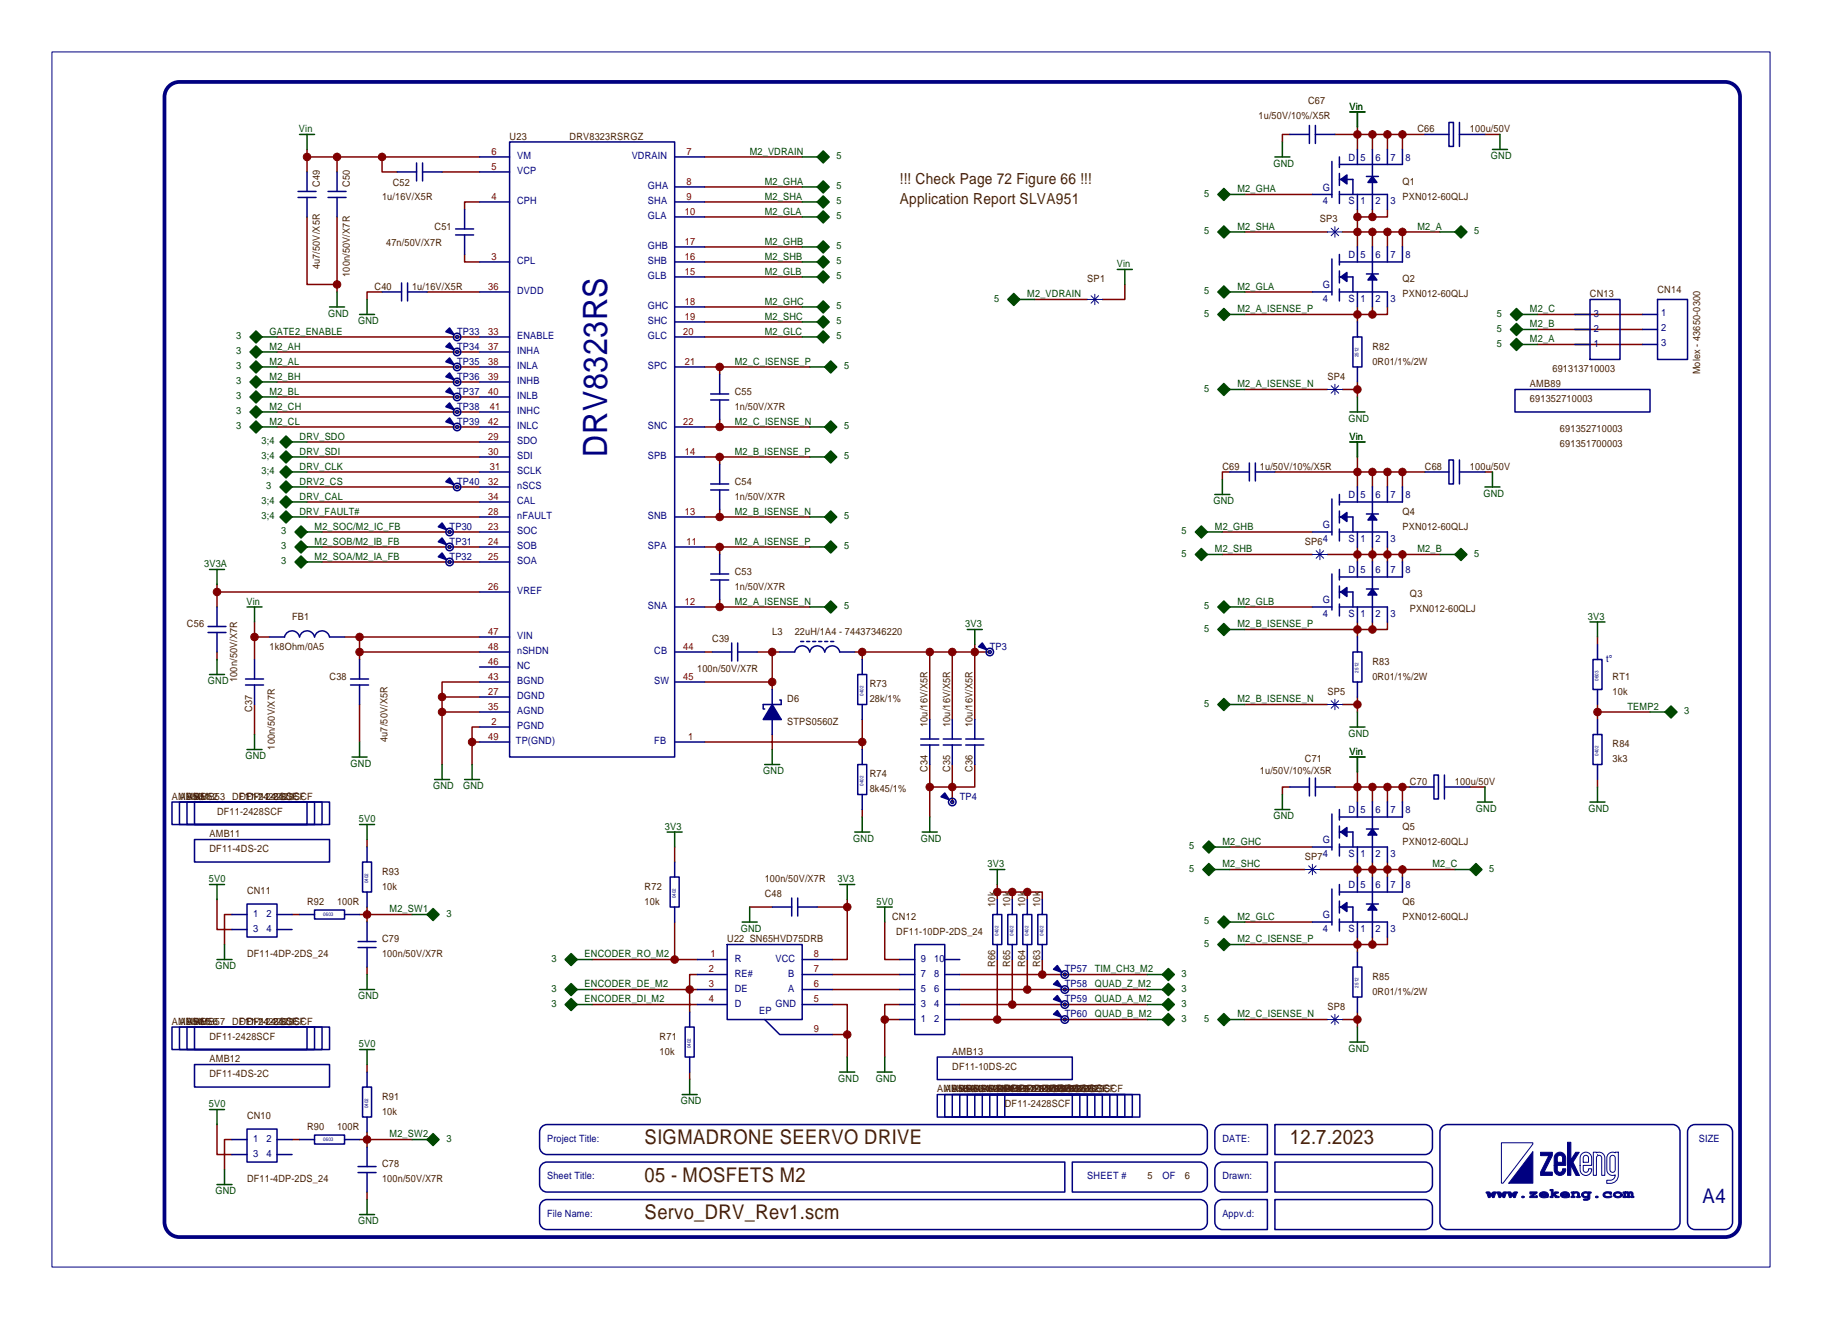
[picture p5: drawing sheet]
<svg xmlns="http://www.w3.org/2000/svg" width="308mm" height="223mm" viewBox="0 0 308 223" stroke-linecap="round" stroke-linejoin="round" font-family="sans-serif">
<defs><g id="words">
<text font-size="5.7" fill="#000080" x="102.8" y="77.4" transform="rotate(-90 102.8 77.4)">DRV8323RS</text>
<g font-size="3.4" fill="#472400">
<text x="109.1" y="193.7">SIGMADRONE SEERVO DRIVE</text>
<text x="218.3" y="193.7">12.7.2023</text>
<text x="109.1" y="200.1">05 - MOSFETS M2</text>
<text x="109.1" y="206.4">Servo_DRV_Rev1.scm</text>
</g>
<text font-size="3.4" fill="#000080" x="288.2" y="203.6">A4</text>
<g font-size="2.6" fill="#472400">
<text x="152.3" y="31.1">!!! Check Page 72 Figure 66 !!!</text>
<text x="152.3" y="34.5">Application Report SLVA951</text>
</g>
<g font-size="1.7" fill="#472400">
<text x="221.4" y="17.6">C67</text>
<text x="86.3" y="23.7">U23</text>
<text x="96.4" y="23.7">DRV8323RSRGZ</text>
<text x="213" y="20.1">1u/50V/10%/X5R</text>
<text x="239.9" y="22.4">C66</text>
<text x="248.8" y="22.4">100u/50V</text>
<text x="54.1" y="31.7" transform="rotate(-90 54.1 31.7)">C49</text>
<text x="59.2" y="31.7" transform="rotate(-90 59.2 31.7)">C50</text>
<text x="64.7" y="33.8">1u/16V/X5R</text>
<text x="66.5" y="31.5">C52</text>
<text x="237.4" y="31.3">Q1</text>
<text x="237.4" y="33.8">PXN012-60QLJ</text>
<text x="65.4" y="41.7">47n/50V/X7R</text>
<text x="73.6" y="38.9">C51</text>
<text x="223.4" y="37.6">SP3</text>
<text x="54.1" y="45.6" transform="rotate(-90 54.1 45.6)">4u7/50V/X5R</text>
<text x="59.2" y="46.9" transform="rotate(-90 59.2 46.9)">100n/50V/X7R</text>
<text x="184.1" y="47.8">SP1</text>
<text x="237.4" y="47.8">Q2</text>
<text x="63.4" y="49.1">C40</text>
<text x="69.8" y="49.1">1u/16V/X5R</text>
<text x="237.4" y="50.3">PXN012-60QLJ</text>
<text x="269.1" y="50.3">CN13</text>
<text x="280.6" y="49.7">CN14</text>
<text x="232.3" y="59.2">R82</text>
<text x="224.7" y="64.3">SP4</text>
<text x="232.3" y="61.8">0R01/1%/2W</text>
<text x="259" y="65.6">AMB89</text>
<text x="262.8" y="63">691313710003</text>
<text x="287.8" y="63.4" transform="rotate(-90 287.8 63.4)">Molex - 43650-0300</text>
<text x="124.4" y="66.8">C55</text>
<text x="124.4" y="69.4">1n/50V/X7R</text>
<text x="259" y="68.1">691352710003</text>
<text x="264.1" y="75.7">691351700003</text>
<text x="264.1" y="73.2">691352710003</text>
<text x="124.4" y="82.1">C54</text>
<text x="206.9" y="79.5">C69</text>
<text x="213.3" y="79.5">1u/50V/10%/X5R</text>
<text x="241.2" y="79.5">C68</text>
<text x="248.8" y="79.5">100u/50V</text>
<text x="124.4" y="84.6">1n/50V/X7R</text>
<text x="237.4" y="87.2">Q4</text>
<text x="237.4" y="89.7">PXN012-60QLJ</text>
<text x="220.9" y="92.2">SP6</text>
<text x="124.4" y="97.3">C53</text>
<text x="124.4" y="99.9">1n/50V/X7R</text>
<text x="238.7" y="101.1">Q3</text>
<text x="31.7" y="106.2">C56</text>
<text x="49.4" y="104.9">FB1</text>
<text x="130.7" y="107.5">L3</text>
<text x="134.5" y="107.5">22uH/1A4 - 74437346220</text>
<text x="238.7" y="103.7">PXN012-60QLJ</text>
<text x="45.6" y="110">1k8Ohm/0A5</text>
<text x="118" y="113.8">100n/50V/X7R</text>
<text x="120.6" y="108.7">C39</text>
<text x="232.3" y="112.6">R83</text>
<text x="40.2" y="115.5" transform="rotate(-90 40.2 115.5)">100n/50V/X7R</text>
<text x="55.8" y="115.1">C38</text>
<text x="133.3" y="118.9">D6</text>
<text x="147.2" y="116.4">R73</text>
<text x="147.2" y="118.9">28k/1%</text>
<text x="224.7" y="117.6">SP5</text>
<text x="232.3" y="115.1">0R01/1%/2W</text>
<text x="273" y="115.1">RT1</text>
<text x="273" y="117.6">10k</text>
<text x="42.7" y="120.6" transform="rotate(-90 42.7 120.6)">C37</text>
<text x="65.6" y="125.6" transform="rotate(-90 65.6 125.6)">4u7/50V/X5R</text>
<text x="133.3" y="122.7">STPS0560Z</text>
<text x="157" y="123.1" transform="rotate(-90 157 123.1)">10u/16V/X5R</text>
<text x="160.8" y="123.1" transform="rotate(-90 160.8 123.1)">10u/16V/X5R</text>
<text x="164.6" y="123.1" transform="rotate(-90 164.6 123.1)">10u/16V/X5R</text>
<text x="46.5" y="126.9" transform="rotate(-90 46.5 126.9)">100n/50V/X7R</text>
<text x="147.2" y="131.6">R74</text>
<text x="157" y="130.7" transform="rotate(-90 157 130.7)">C34</text>
<text x="160.8" y="130.7" transform="rotate(-90 160.8 130.7)">C35</text>
<text x="164.6" y="130.7" transform="rotate(-90 164.6 130.7)">C36</text>
<text x="213.3" y="131.1">1u/50V/10%/X5R</text>
<text x="220.9" y="129.1">C71</text>
<text x="273" y="126.5">R84</text>
<text x="273" y="129.1">3k3</text>
<text x="29.1" y="135.4">AMB50</text>
<text x="30.4" y="135.4">AMB51</text>
<text x="31.7" y="135.4">AMB52</text>
<text x="32.9" y="135.4">AMB53 DF11-2428SCF</text>
<text x="36.7" y="138">DF11-2428SCF</text>
<text x="40.5" y="135.4">DF11-2428SCF</text>
<text x="41.8" y="135.4">DF11-2428SCF</text>
<text x="147.2" y="134.1">8k45/1%</text>
<text x="238.7" y="132.9">C70</text>
<text x="246.3" y="132.9">100u/50V</text>
<text x="35.5" y="141.8">AMB11</text>
<text x="237.4" y="140.5">Q5</text>
<text x="237.4" y="143">PXN012-60QLJ</text>
<text x="35.5" y="144.3">DF11-4DS-2C</text>
<text x="64.7" y="148.1">R93</text>
<text x="129.4" y="149.4">100n/50V/X7R</text>
<text x="220.9" y="145.6">SP7</text>
<text x="41.8" y="151.3">CN11</text>
<text x="52" y="153.2">R92</text>
<text x="57.1" y="153.2">100R</text>
<text x="64.7" y="150.7">10k</text>
<text x="109.1" y="150.7">R72</text>
<text x="109.1" y="153.2">10k</text>
<text x="129.4" y="151.9">C48</text>
<text x="151" y="155.7">CN12</text>
<text x="168.4" y="153.6" transform="rotate(-90 168.4 153.6)">10k</text>
<text x="171" y="153.6" transform="rotate(-90 171 153.6)">10k</text>
<text x="173.5" y="153.6" transform="rotate(-90 173.5 153.6)">10k</text>
<text x="176.1" y="153.6" transform="rotate(-90 176.1 153.6)">10k</text>
<text x="237.4" y="153.2">Q6</text>
<text x="237.4" y="155.7">PXN012-60QLJ</text>
<text x="64.7" y="159.5">C79</text>
<text x="123.1" y="159.5">U22 SN65HVD75DRB</text>
<text x="151.7" y="158.3">DF11-10DP-2DS_24</text>
<text x="41.8" y="162.1">DF11-4DP-2DS_24</text>
<text x="64.7" y="162.1">100n/50V/X7R</text>
<text x="168.4" y="163.7" transform="rotate(-90 168.4 163.7)">R66</text>
<text x="171" y="163.7" transform="rotate(-90 171 163.7)">R65</text>
<text x="173.5" y="163.7" transform="rotate(-90 173.5 163.7)">R64</text>
<text x="176.1" y="163.7" transform="rotate(-90 176.1 163.7)">R63</text>
<text x="232.3" y="165.9">R85</text>
<text x="29.1" y="173.5">AMB54</text>
<text x="30.4" y="173.5">AMB55</text>
<text x="31.7" y="173.5">AMB56</text>
<text x="32.9" y="173.5">AMB57 DF11-2428SCF</text>
<text x="40.5" y="173.5">DF11-2428SCF</text>
<text x="41.8" y="173.5">DF11-2428SCF</text>
<text x="224.7" y="171">SP8</text>
<text x="232.3" y="168.4">0R01/1%/2W</text>
<text x="35.5" y="179.9">AMB12</text>
<text x="35.5" y="176.1">DF11-2428SCF</text>
<text x="111.7" y="176.1">R71</text>
<text x="111.7" y="178.6">10k</text>
<text x="161.2" y="178.6">AMB13</text>
<text x="35.5" y="182.4">DF11-4DS-2C</text>
<text x="158.7" y="184.9">AMB58AMB62DF11-2428SCF</text>
<text x="159.9" y="184.9">AMB59AMB63DF11-2428SCF</text>
<text x="161.2" y="181.1">DF11-10DS-2C</text>
<text x="161.2" y="184.9">AMB60AMB64DF11-2428SCF</text>
<text x="162.5" y="184.9">AMB61AMB65DF11-2428SCF</text>
<text x="168.8" y="184.9">AMB66DF11-2428SCF</text>
<text x="170.1" y="184.9">AMB67DF11-2428SCF</text>
<text x="176.4" y="184.9">DF11-2428SCF</text>
<text x="177.7" y="184.9">DF11-2428SCF</text>
<text x="179" y="184.9">DF11-2428SCF</text>
<text x="41.8" y="189.4">CN10</text>
<text x="52" y="191.3">R90</text>
<text x="57.1" y="191.3">100R</text>
<text x="64.7" y="186.2">R91</text>
<text x="64.7" y="188.8">10k</text>
<text x="170.1" y="187.5">DF11-2428SCF</text>
<text x="64.7" y="197.6">C78</text>
<text x="41.8" y="200.2">DF11-4DP-2DS_24</text>
<text x="64.7" y="200.2">100n/50V/X7R</text>
<text x="194.2" y="199.7">5</text>
<text x="200.6" y="199.7">6</text>
</g>
<g font-size="1.7" fill="#004700">
<text x="50.6" y="22.4">Vin</text>
<text x="228.4" y="18.6">Vin</text>
<text x="126.9" y="26.2">M2_VDRAIN</text>
<text x="141.6" y="27">5</text>
<text x="215.5" y="28.2">GND</text>
<text x="252.4" y="27">GND</text>
<text x="129.4" y="33.8">M2_SHA</text>
<text x="129.4" y="31.3">M2_GHA</text>
<text x="141.6" y="34.6">5</text>
<text x="141.6" y="32">5</text>
<text x="203.8" y="33.3">5</text>
<text x="209.5" y="32.5">M2_GHA</text>
<text x="129.4" y="41.4">M2_GHB</text>
<text x="129.4" y="36.4">M2_GLA</text>
<text x="141.6" y="37.1">5</text>
<text x="203.8" y="39.7">5</text>
<text x="209.5" y="38.9">M2_SHA</text>
<text x="239.9" y="38.9">M2_A</text>
<text x="249.5" y="39.7">5</text>
<text x="129.4" y="46.5">M2_GLB</text>
<text x="129.4" y="44">M2_SHB</text>
<text x="141.6" y="47.3">5</text>
<text x="141.6" y="44.7">5</text>
<text x="141.6" y="42.2">5</text>
<text x="189" y="45.2">Vin</text>
<text x="55.5" y="53.6">GND</text>
<text x="129.4" y="51.6">M2_GHC</text>
<text x="141.6" y="52.4">5</text>
<text x="168.3" y="51.1">5</text>
<text x="173.9" y="50.3">M2_VDRAIN</text>
<text x="203.8" y="53.6">5</text>
<text x="203.8" y="49.8">5</text>
<text x="209.5" y="52.9">M2_A_ISENSE_P</text>
<text x="209.5" y="49.1">M2_GLA</text>
<text x="253.4" y="53.6">5</text>
<text x="259" y="52.9">M2_C</text>
<text x="40" y="57.4">3</text>
<text x="40" y="60">3</text>
<text x="45.6" y="56.7">GATE2_ENABLE</text>
<text x="45.6" y="59.2">M2_AH</text>
<text x="60.6" y="54.9">GND</text>
<text x="129.4" y="56.7">M2_GLC</text>
<text x="129.4" y="54.1">M2_SHC</text>
<text x="141.6" y="57.4">5</text>
<text x="141.6" y="54.9">5</text>
<text x="253.4" y="56.2">5</text>
<text x="253.4" y="58.7">5</text>
<text x="259" y="55.4">M2_B</text>
<text x="259" y="57.9">M2_A</text>
<text x="40" y="62.5">3</text>
<text x="40" y="65.1">3</text>
<text x="45.6" y="61.8">M2_AL</text>
<text x="45.6" y="64.3">M2_BH</text>
<text x="124.4" y="61.8">M2_C_ISENSE_P</text>
<text x="142.9" y="62.5">5</text>
<text x="209.5" y="65.6">M2_A_ISENSE_N</text>
<text x="40" y="67.6">3</text>
<text x="40" y="70.1">3</text>
<text x="45.6" y="71.9">M2_CL</text>
<text x="45.6" y="66.8">M2_BL</text>
<text x="45.6" y="69.4">M2_CH</text>
<text x="124.4" y="71.9">M2_C_ISENSE_N</text>
<text x="203.8" y="66.3">5</text>
<text x="228.2" y="71.4">GND</text>
<text x="40" y="72.7">3</text>
<text x="44.3" y="77.8">3;4</text>
<text x="44.3" y="75.2">3;4</text>
<text x="50.7" y="77">DRV_SDI</text>
<text x="50.7" y="74.5">DRV_SDO</text>
<text x="124.4" y="77">M2_B_ISENSE_P</text>
<text x="142.9" y="72.7">5</text>
<text x="142.9" y="77.8">5</text>
<text x="228.4" y="74.5">Vin</text>
<text x="44.3" y="80.3">3;4</text>
<text x="45.1" y="82.8">3</text>
<text x="50.7" y="79.5">DRV_CLK</text>
<text x="50.7" y="82.1">DRV2_CS</text>
<text x="44.3" y="87.9">3;4</text>
<text x="44.3" y="85.4">3;4</text>
<text x="50.7" y="87.2">DRV_FAULT#</text>
<text x="50.7" y="84.6">DRV_CAL</text>
<text x="53.2" y="89.7">M2_SOC/M2_IC_FB</text>
<text x="124.4" y="87.2">M2_B_ISENSE_N</text>
<text x="142.9" y="87.9">5</text>
<text x="205.4" y="85.4">GND</text>
<text x="205.6" y="89.7">M2_GHB</text>
<text x="251.1" y="84.1">GND</text>
<text x="47.6" y="93">3</text>
<text x="47.6" y="95.5">3</text>
<text x="47.6" y="90.5">3</text>
<text x="53.2" y="92.2">M2_SOB/M2_IB_FB</text>
<text x="53.2" y="94.8">M2_SOA/M2_IA_FB</text>
<text x="124.4" y="92.2">M2_A_ISENSE_P</text>
<text x="142.9" y="93">5</text>
<text x="200" y="94.3">5</text>
<text x="200" y="90.5">5</text>
<text x="205.6" y="93.5">M2_SHB</text>
<text x="239.9" y="93.5">M2_B</text>
<text x="249.5" y="94.3">5</text>
<text x="34.5" y="96">3V3A</text>
<text x="41.7" y="102.4">Vin</text>
<text x="124.4" y="102.4">M2_A_ISENSE_N</text>
<text x="142.9" y="103.2">5</text>
<text x="163.4" y="106.2">3V3</text>
<text x="203.8" y="103.2">5</text>
<text x="203.8" y="107">5</text>
<text x="209.5" y="102.4">M2_GLB</text>
<text x="209.5" y="106.2">M2_B_ISENSE_P</text>
<text x="268.8" y="104.9">3V3</text>
<text x="35.2" y="115.9">GND</text>
<text x="203.8" y="119.7">5</text>
<text x="209.5" y="118.9">M2_B_ISENSE_N</text>
<text x="228.2" y="124.7">GND</text>
<text x="275.5" y="120.2">TEMP2</text>
<text x="285.1" y="120.9">3</text>
<text x="41.6" y="128.6">GND</text>
<text x="59.3" y="129.8">GND</text>
<text x="129.2" y="131.1">GND</text>
<text x="228.4" y="127.8">Vin</text>
<text x="73.3" y="133.6">GND</text>
<text x="78.4" y="133.6">GND</text>
<text x="249.8" y="137.4">GND</text>
<text x="268.9" y="137.4">GND</text>
<text x="60.7" y="139.2">5V0</text>
<text x="112.6" y="140.5">3V3</text>
<text x="144.4" y="142.5">GND</text>
<text x="155.9" y="142.5">GND</text>
<text x="201.3" y="143.8">5</text>
<text x="206.9" y="143">M2_GHC</text>
<text x="215.5" y="138.7">GND</text>
<text x="35.3" y="149.4">5V0</text>
<text x="141.8" y="149.4">3V3</text>
<text x="167.2" y="146.8">3V3</text>
<text x="201.3" y="147.6">5</text>
<text x="206.9" y="146.8">M2_SHC</text>
<text x="242.5" y="146.8">M2_C</text>
<text x="252.1" y="147.6">5</text>
<text x="65.9" y="154.5">M2_SW1</text>
<text x="75.6" y="155.2">3</text>
<text x="148.4" y="153.2">5V0</text>
<text x="209.5" y="155.7">M2_GLC</text>
<text x="125.4" y="157.8">GND</text>
<text x="203.8" y="160.3">5</text>
<text x="203.8" y="156.5">5</text>
<text x="209.5" y="159.5">M2_C_ISENSE_P</text>
<text x="36.5" y="164.1">GND</text>
<text x="93.3" y="162.8">3</text>
<text x="93.3" y="167.9">3</text>
<text x="99" y="162.1">ENCODER_RO_M2</text>
<text x="99" y="167.2">ENCODER_DE_M2</text>
<text x="185.3" y="167.2">QUAD_Z_M2</text>
<text x="185.3" y="164.6">TIM_CH3_M2</text>
<text x="200" y="167.9">3</text>
<text x="200" y="165.4">3</text>
<text x="60.6" y="169.2">GND</text>
<text x="93.3" y="170.5">3</text>
<text x="99" y="169.7">ENCODER_DI_M2</text>
<text x="185.3" y="172.2">QUAD_B_M2</text>
<text x="185.3" y="169.7">QUAD_A_M2</text>
<text x="200" y="173">3</text>
<text x="200" y="170.5">3</text>
<text x="203.8" y="173">5</text>
<text x="209.5" y="172.2">M2_C_ISENSE_N</text>
<text x="60.7" y="177.3">5V0</text>
<text x="228.2" y="178.1">GND</text>
<text x="141.9" y="183.2">GND</text>
<text x="148.2" y="183.2">GND</text>
<text x="35.3" y="187.5">5V0</text>
<text x="115.2" y="187">GND</text>
<text x="65.9" y="192.6">M2_SW2</text>
<text x="75.6" y="193.3">3</text>
<text x="36.5" y="202.2">GND</text>
<text x="60.6" y="207.3">GND</text>
</g>
<g font-size="1.7" fill="#800000">
<text x="83.2" y="28.7">5</text>
<text x="83.2" y="26.2">6</text>
<text x="116.2" y="26.2">7</text>
<text x="83.2" y="33.8">4</text>
<text x="116.2" y="31.3">8</text>
<text x="116.2" y="33.8">9</text>
<text x="115.9" y="36.4">10</text>
<text x="115.9" y="41.4">17</text>
<text x="83.2" y="44">3</text>
<text x="115.9" y="46.5">15</text>
<text x="115.9" y="44">16</text>
<text x="82.6" y="49.1">36</text>
<text x="115.9" y="51.6">18</text>
<text x="82.6" y="56.7">33</text>
<text x="82.6" y="59.2">37</text>
<text x="115.7" y="56.7">20</text>
<text x="115.9" y="54.1">19</text>
<text x="82.6" y="61.8">38</text>
<text x="82.6" y="64.3">39</text>
<text x="115.9" y="61.8">21</text>
<text x="82.6" y="66.8">40</text>
<text x="82.6" y="71.9">42</text>
<text x="82.9" y="69.4">41</text>
<text x="115.7" y="71.9">22</text>
<text x="82.6" y="74.5">29</text>
<text x="82.6" y="77">30</text>
<text x="115.9" y="77">14</text>
<text x="82.6" y="82.1">32</text>
<text x="82.9" y="79.5">31</text>
<text x="82.6" y="89.7">23</text>
<text x="82.6" y="87.2">28</text>
<text x="82.6" y="84.6">34</text>
<text x="115.9" y="87.2">13</text>
<text x="82.6" y="92.2">24</text>
<text x="82.6" y="94.8">25</text>
<text x="116.2" y="92.2">11</text>
<text x="82.6" y="99.9">26</text>
<text x="82.6" y="107.5">47</text>
<text x="115.9" y="102.4">12</text>
<text x="82.6" y="112.6">46</text>
<text x="82.6" y="110">48</text>
<text x="115.7" y="110">44</text>
<text x="82.6" y="117.6">27</text>
<text x="82.6" y="115.1">43</text>
<text x="115.7" y="115.1">45</text>
<text x="82.6" y="120.2">35</text>
<text x="82.6" y="125.3">49</text>
<text x="83.2" y="122.7">2</text>
<text x="116.5" y="125.3">1</text>
<text x="120" y="164.6">2</text>
<text x="120" y="167.2">3</text>
<text x="120.3" y="162.1">1</text>
<text x="137.8" y="167.2">6</text>
<text x="137.8" y="164.6">7</text>
<text x="137.8" y="162.1">8</text>
<text x="120" y="169.7">4</text>
<text x="137.8" y="169.7">5</text>
<text x="137.8" y="174.8">9</text>
</g>
<g font-size="1.7" fill="#000080">
<text x="87.5" y="29.5">VCP</text>
<text x="87.5" y="27">VM</text>
<text x="106.9" y="27">VDRAIN</text>
<text x="228.2" y="27.2">D</text>
<text x="230.3" y="27.2">5</text>
<text x="232.8" y="27.2">6</text>
<text x="235.4" y="27.2">7</text>
<text x="237.9" y="27.2">8</text>
<text x="87.5" y="34.6">CPH</text>
<text x="109.7" y="34.6">SHA</text>
<text x="109.7" y="32">GHA</text>
<text x="223.9" y="32.3">G</text>
<text x="223.9" y="34.6">4</text>
<text x="228.2" y="34.6">S</text>
<text x="230.3" y="34.6">1</text>
<text x="232.8" y="34.6">2</text>
<text x="235.4" y="34.6">3</text>
<text x="109.7" y="37.1">GLA</text>
<text x="87.5" y="44.7">CPL</text>
<text x="109.7" y="42.2">GHB</text>
<text x="109.7" y="47.3">GLB</text>
<text x="109.7" y="44.7">SHB</text>
<text x="228.2" y="43.7">D</text>
<text x="230.3" y="43.7">5</text>
<text x="232.8" y="43.7">6</text>
<text x="235.4" y="43.7">7</text>
<text x="237.9" y="43.7">8</text>
<text x="87.5" y="49.8">DVDD</text>
<text x="109.7" y="52.4">GHC</text>
<text x="223.9" y="48.8">G</text>
<text x="223.9" y="51.1">4</text>
<text x="228.2" y="51.1">S</text>
<text x="230.3" y="51.1">1</text>
<text x="232.8" y="51.1">2</text>
<text x="235.4" y="51.1">3</text>
<text x="269.8" y="53.8">3</text>
<text x="281.2" y="53.5">1</text>
<text x="77.4" y="56.7">TP33</text>
<text x="77.4" y="59.2">TP34</text>
<text x="87.5" y="60">INHA</text>
<text x="87.5" y="57.4">ENABLE</text>
<text x="109.7" y="54.9">SHC</text>
<text x="109.7" y="57.4">GLC</text>
<text x="269.8" y="58.8">1</text>
<text x="269.8" y="56.3">2</text>
<text x="281.2" y="56">2</text>
<text x="281.2" y="58.6">3</text>
<text x="77.4" y="61.8">TP35</text>
<text x="77.4" y="64.3">TP36</text>
<text x="87.5" y="65.1">INHB</text>
<text x="87.5" y="62.5">INLA</text>
<text x="109.7" y="62.5">SPC</text>
<text x="77.4" y="66.8">TP37</text>
<text x="77.4" y="69.4">TP38</text>
<text x="77.4" y="71.9">TP39</text>
<text x="87.5" y="70.1">INHC</text>
<text x="87.5" y="67.6">INLB</text>
<text x="87.5" y="77.8">SDI</text>
<text x="87.5" y="75.2">SDO</text>
<text x="87.5" y="72.7">INLC</text>
<text x="109.7" y="72.7">SNC</text>
<text x="109.7" y="77.8">SPB</text>
<text x="77.4" y="82.1">TP40</text>
<text x="87.5" y="82.8">nSCS</text>
<text x="87.5" y="80.3">SCLK</text>
<text x="76.1" y="89.7">TP30</text>
<text x="87.5" y="87.9">nFAULT</text>
<text x="87.5" y="85.4">CAL</text>
<text x="109.7" y="87.9">SNB</text>
<text x="223.9" y="89.4">G</text>
<text x="228.2" y="84.4">D</text>
<text x="230.3" y="84.4">5</text>
<text x="232.8" y="84.4">6</text>
<text x="235.4" y="84.4">7</text>
<text x="237.9" y="84.4">8</text>
<text x="76.1" y="92.2">TP31</text>
<text x="76.1" y="94.8">TP32</text>
<text x="87.5" y="95.5">SOA</text>
<text x="87.5" y="93">SOB</text>
<text x="87.5" y="90.5">SOC</text>
<text x="109.7" y="93">SPA</text>
<text x="223.9" y="91.7">4</text>
<text x="228.2" y="91.7">S</text>
<text x="230.3" y="91.7">1</text>
<text x="232.8" y="91.7">2</text>
<text x="235.4" y="91.7">3</text>
<text x="87.5" y="100.6">VREF</text>
<text x="228.2" y="97.1">D</text>
<text x="230.3" y="97.1">5</text>
<text x="232.8" y="97.1">6</text>
<text x="235.4" y="97.1">7</text>
<text x="237.9" y="97.1">8</text>
<text x="109.7" y="103.2">SNA</text>
<text x="223.9" y="102.1">G</text>
<text x="223.9" y="104.4">4</text>
<text x="228.2" y="104.4">S</text>
<text x="230.3" y="104.4">1</text>
<text x="232.8" y="104.4">2</text>
<text x="235.4" y="104.4">3</text>
<text x="87.5" y="113.3">NC</text>
<text x="87.5" y="108.2">VIN</text>
<text x="87.5" y="110.8">nSHDN</text>
<text x="110.7" y="110.8">CB</text>
<text x="167.5" y="110">TP3</text>
<text x="271.9" y="112">t°</text>
<text x="87.5" y="115.9">BGND</text>
<text x="87.5" y="118.4">DGND</text>
<text x="110.7" y="115.9">SW</text>
<text x="87.5" y="120.9">AGND</text>
<text x="87.5" y="123.5">PGND</text>
<text x="87.3" y="126">TP(GND)</text>
<text x="110.7" y="126">FB</text>
<text x="162.5" y="135.4">TP4</text>
<text x="228.2" y="137.7">D</text>
<text x="230.3" y="137.7">5</text>
<text x="232.8" y="137.7">6</text>
<text x="235.4" y="137.7">7</text>
<text x="237.9" y="137.7">8</text>
<text x="223.9" y="142.8">G</text>
<text x="223.9" y="145.1">4</text>
<text x="228.2" y="145.1">S</text>
<text x="230.3" y="145.1">1</text>
<text x="232.8" y="145.1">2</text>
<text x="235.4" y="145.1">3</text>
<text x="42.8" y="155.2">1</text>
<text x="45.1" y="155.2">2</text>
<text x="223.9" y="155.5">G</text>
<text x="228.2" y="150.4">D</text>
<text x="230.3" y="150.4">5</text>
<text x="232.8" y="150.4">6</text>
<text x="235.4" y="150.4">7</text>
<text x="237.9" y="150.4">8</text>
<text x="42.8" y="157.8">3</text>
<text x="45.1" y="157.8">4</text>
<text x="223.9" y="157.8">4</text>
<text x="228.2" y="157.8">S</text>
<text x="230.3" y="157.8">1</text>
<text x="232.8" y="157.8">2</text>
<text x="235.4" y="157.8">3</text>
<text x="124.4" y="167.9">DE</text>
<text x="124.4" y="165.4">RE#</text>
<text x="124.4" y="162.8">R</text>
<text x="131.2" y="162.8">VCC</text>
<text x="133.4" y="165.4">B</text>
<text x="133.4" y="167.9">A</text>
<text x="155.9" y="167.9">5</text>
<text x="155.9" y="165.4">7</text>
<text x="155.9" y="162.8">9</text>
<text x="158.1" y="167.9">6</text>
<text x="158.1" y="165.4">8</text>
<text x="158.1" y="162.8">10</text>
<text x="180.2" y="164.6">TP57</text>
<text x="180.2" y="167.2">TP58</text>
<text x="124.4" y="170.5">D</text>
<text x="128.5" y="171.7">EP</text>
<text x="131.2" y="170.5">GND</text>
<text x="155.9" y="170.5">3</text>
<text x="155.9" y="173">1</text>
<text x="158.1" y="170.5">4</text>
<text x="158.1" y="173">2</text>
<text x="180.2" y="169.7">TP59</text>
<text x="180.2" y="172.2">TP60</text>
<text x="42.8" y="195.9">3</text>
<text x="42.8" y="193.3">1</text>
<text x="45.1" y="193.3">2</text>
<text x="45.1" y="195.9">4</text>
<text x="92.6" y="193.3">Project Title:</text>
<text x="206.9" y="193.3">DATE:</text>
<text x="287.6" y="193.3">SIZE</text>
<text x="92.6" y="199.7">Sheet Title:</text>
<text x="184.1" y="199.7">SHEET #</text>
<text x="196.8" y="199.7">OF</text>
<text x="206.9" y="199.7">Drawn:</text>
<text x="92.6" y="206">File Name:</text>
<text x="206.9" y="206">Appv.d:</text>
</g>
<g font-size=".8" fill="#000080">
<text x="230" y="60.5" transform="rotate(-90 230 60.5)">2512</text>
<text x="230" y="113.9" transform="rotate(-90 230 113.9)">2512</text>
<text x="146.1" y="117.8" transform="rotate(-90 146.1 117.8)">0402</text>
<text x="270.6" y="115.3" transform="rotate(-90 270.6 115.3)">0603</text>
<text x="270.6" y="128" transform="rotate(-90 270.6 128)">0402</text>
<text x="146.1" y="133" transform="rotate(-90 146.1 133)">0402</text>
<text x="62.3" y="149.6" transform="rotate(-90 62.3 149.6)">0402</text>
<text x="54.7" y="155">0603</text>
<text x="114.4" y="152.1" transform="rotate(-90 114.4 152.1)">0402</text>
<text x="169" y="158.4" transform="rotate(-90 169 158.4)">0402</text>
<text x="171.5" y="158.4" transform="rotate(-90 171.5 158.4)">0402</text>
<text x="174.1" y="158.4" transform="rotate(-90 174.1 158.4)">0402</text>
<text x="176.6" y="158.4" transform="rotate(-90 176.6 158.4)">0402</text>
<text x="230" y="167.2" transform="rotate(-90 230 167.2)">2512</text>
<text x="116.9" y="177.5" transform="rotate(-90 116.9 177.5)">0402</text>
<text x="62.3" y="187.7" transform="rotate(-90 62.3 187.7)">0402</text>
<text x="54.7" y="193.1">0603</text>
</g>
</g></defs>
<g fill="none" stroke="#800000" stroke-width=".25">
<path d="M52 36.7v11.5h5.1v-11.5M52 26.6h29.2M52 25.3v3.8M57.1 26.6v2.5M64.7 26.6v2.5h2.5M74.8 29.1h6.4M81.2 34.2h-2.6v1.3M119.3 26.6h16.5M119.3 36.7h16.5M119.3 34.2h16.5M119.3 31.7h16.5M210.7 39.3h14"/>
<path d="M210.7 32.9h11.5M218.3 22.8h-1.2v1.2M226 22.8h8.9M227.2 39.3h5.1v2.5M229.8 21.5h.1M229.8 21.5v3.8M229.8 35.5v6.3M229.8 36.7h2.5M232.3 39.3h2.6v2.5M232.3 22.8v2.5M232.3 35.5v1.2M234.9 22.8h2.5v2.5"/>
<path d="M234.9 35.5v1.2h-2.6M234.9 22.8v2.5M234.9 39.3h8.8M237.4 39.3v2.5M237.4 22.8h3.8M251.4 22.8h2.5M46.9 57.1h34.3M46.9 59.6h34.3M57.1 48.2v1.2M64.7 49.4h-2.6v1.3M72.3 49.4h8.9M78.6 43.1v1.3h2.6"/>
<path d="M119.3 57.1h16.5M119.3 54.5h16.5M119.3 52h16.5M119.3 46.9h16.5M119.3 44.4h16.5M119.3 41.8h16.5M175.2 50.7h8.9M190.4 48.2v2.5h-3.8M210.7 49.4h11.5M210.7 53.2h21.6M229.8 52v2.5M232.3 52v1.2h2.6v-1.2"/>
<path d="M260.3 53.2h17.7M260.3 58.3h17.7M260.3 55.8h17.7M46.9 62.1h34.3M46.9 64.7h34.3M46.9 67.2h34.3M46.9 69.8h34.3M46.9 72.3h34.3M52 77.4h29.2M52 79.9h29.2M52 74.8h29.2M119.3 72.3h17.8"/>
<path d="M119.3 62.1h17.8M119.3 77.4h17.8M121.8 62.1v1.3M121.8 71v1.3M121.8 77.4v1.2M208.2 79.9h-1.3v1.3M210.7 65.9h14M227.2 65.9h2.6M229.8 64.7v2.5M229.8 77.4v2.5h-14M229.8 77.4h.1M232.3 79.9v2.6"/>
<path d="M234.9 79.9v2.6M237.4 79.9v2.6M241.2 79.9h-11.4v2.6M251.4 79.9h1.2M36.7 99v3.8M52 82.5h29.2M52 87.5h29.2M52 85h29.2M54.5 90.1h26.7M54.5 92.6h26.7M54.5 95.2h26.7M119.3 92.6h2.5v1.3"/>
<path d="M119.3 87.5h17.8M121.8 86.3v1.2M121.8 92.6h15.3M206.9 93.9h15.3M206.9 90.1h15.3M224.7 93.9h19M229.8 92.6v2.6M232.3 92.6v2.6M234.9 92.6v2.6M237.4 93.9v1.3M36.7 100.2h44.5M36.7 110.4v1.3"/>
<path d="M43.1 107.9h2.5M43.1 105.3v6.4M43.1 119.3v5.1M58.3 107.9h22.9M60.9 107.9v2.5h20.3M60.9 110.4v1.3M60.9 119.3v6.3M81.2 118h-6.4v2.6M81.2 115.5h-6.4v2.5M119.3 115.5h11.4v1.2M119.3 110.4h1.3M121.8 101.5v1.3h-2.5"/>
<path d="M121.8 102.8h15.3M128.2 110.4h3.8M130.7 110.4v5.1M144.7 110.4h16.5M146 110.4v1.3M157.4 110.4v11.4M161.2 110.4v11.4M165 109.1v1.3h-3.8M167.5 110.4h-2.5v11.4M210.7 102.8h11.5M210.7 119.3h14M210.7 106.6h21.6"/>
<path d="M227.2 119.3h2.6M229.8 105.3v2.6M229.8 118v2.6M232.3 105.3v1.3M234.9 105.3v1.3h-2.6M270.4 107.9v1.2M270.4 119.3v1.3M74.8 120.6v8.8M74.8 120.6h6.4M79.9 125.6v3.8M79.9 125.6h1.3M81.2 123.1h-1.3v2.5"/>
<path d="M119.3 125.6h26.7M130.7 124.4v2.5M146 121.8v5.1M146 137.1v1.2M157.4 129.4v8.9M161.2 129.4v6.4M165 129.4v3.9h-7.6M218.3 133.3h-1.2v1.2M229.8 135.8v-2.5h2.5v2.5M229.8 130.7h.1M229.8 130.7v2.6h-3.8M232.3 133.3h6.4"/>
<path d="M234.9 133.3v2.5M237.4 133.3v2.5M248.8 133.3h2.6M270.4 132v1.3M279.3 120.6h-8.9v1.2M36.7 152.3v5.1h2.6M39.3 154.8h-1.3v5.1M49.4 154.8h1.3M60.9 154.8h8.9M62.1 153.6v2.5M62.1 142.1v1.3M114.2 143.4v2.6"/>
<path d="M114.2 156.1v6.4M126.9 153.6h3.8M138.3 153.6h5.1M143.4 152.3v10.2h-2.5M149.8 156.1v6.4h2.5M168.8 151h2.6v1.3M168.8 149.8v2.5M171.4 151h2.5M173.9 151h2.5v1.3M173.9 151v1.3M208.2 147.2h12.7M208.2 143.4h14"/>
<path d="M210.7 156.1h11.5M210.7 159.9h21.6M229.8 146v2.5M229.8 158.7v2.5M232.3 146v1.2h-8.9M232.3 158.7v1.2h2.6v-1.2M234.9 146v2.5M237.4 147.2v1.3M246.3 147.2h-14v1.3M62.1 163.7v1.3M100.2 167.5h17.8M100.2 170.1h17.8"/>
<path d="M100.2 162.5h17.8M118 165h-1.3v6.4M140.9 170.1h2.5v8.9M140.9 167.5h11.4M140.9 165h11.4M140.9 175.2h2.5M149.8 172.6h2.5M152.3 170.1h-2.5v8.9M162.5 172.6h31.7M162.5 167.5h31.7M162.5 170.1h31.7M162.5 165h31.7"/>
<path d="M168.8 162.5v10.1M171.4 162.5v7.6M173.9 162.5v5M176.4 162.5v2.5M210.7 172.6h14M227.2 172.6h2.6M229.8 171.4v2.5M36.7 190.4v5.1h2.6M39.3 192.9h-1.3v5.1M49.4 192.9h1.3M60.9 192.9h8.9M62.1 180.2v1.3"/>
<path d="M62.1 191.7v2.5M116.7 181.5v1.3M62.1 201.8v1.3"/>
</g>
<g fill="none" stroke="#000080" stroke-width=".17">
<path d="M8.8 8.8h290.8v205.7h-290.8zM224.7 39.3h2.5M225.3 38.6l1.3 1.3M226 38.4v1.8M226.6 38.6l-1.3 1.3M184.1 50.7h2.5M184.7 50.1l1.3 1.2M185.3 49.8v1.8M186 50.1l-1.3 1.2M224.7 65.9h2.5M225.3 65.3l1.3 1.3M226 65.1v1.7"/>
<path d="M226.6 65.3l-1.3 1.3M222.2 93.9h2.5M222.8 93.2l1.3 1.3M223.4 93v1.8M224.1 93.2l-1.3 1.3M224.7 119.3h2.5M225.3 118.6l1.3 1.3M226 118.4v1.8M226.6 118.6l-1.3 1.3M220.9 147.2h2.5M221.5 146.6l1.3 1.3M222.2 146.3v1.8"/>
<path d="M222.8 146.6l-1.3 1.3M224.7 172.6h2.5M225.3 172l1.3 1.3M226 171.7v1.8M226.6 172l-1.3 1.3M254.1 193.5h5.4v.2l-5.1 6.6h-.3zM267.8 195.4a.97 .97 0 0 1 1-.2 .97 .97 0 0 1 .6 .9v1.2h-1.4v.7a.46 .46 0 0 0 .5 .5 .46 .46 0 0 0 .4-.6h.5a.98 .98 0 0 1-.9 1.1 .98 .98 0 0 1-1-1v-1.9zM268.2 195.7a.45 .45 0 0 1 .7 .4v.7h-.9v-.7zM269.7 195.1h.5v.1a.97 .97 0 0 1 1.5 .9v2.9h-.6v-2.9a.45 .45 0 0 0-.4-.5 .45 .45 0 0 0-.5 .5v2.9h-.5zM270.4 195.5h.1M272.3 195.4a.97 .97 0 0 1 1.1-.2v-.1h.5v3.9a1.51 1.51 0 0 1-1.9 1.4v-.6a1.05 1.05 0 0 0 1.4-.8v-.1a.97 .97 0 0 1-1.4-.9v-1.9zM272.7 195.7a.45 .45 0 0 1 .7 .4v1.9a.48 .48 0 0 1-.6 .5 .48 .48 0 0 1-.3-.7v-1.7z"/>
</g>
<g fill="#000080" stroke="#000080" stroke-width=".17">
<path d="M259.5 195v5.3h-4.1z"/>
<path d="M251.5 201.9l.6-.1 .1 .2h-.2l.1 .3 .2-.2 .2-.1 .2 .4 .1-.4-.1-.1h.6l-.4 .8-.2 .1-.3-.4-.2 .3-.2 .1z" fill-rule="evenodd"/>
<path d="M253.3 201.9l.6-.1 .1 .2h-.2l.1 .3 .2-.2 .2-.1 .2 .4 .1-.4-.2-.1 .6-.1 .1 .2-.2 .3a.36 .36 0 0 1-.1 .3 .36 .36 0 0 1-.4 .1l-.2-.3a.3 .3 0 0 1-.2 .3 .3 .3 0 0 1-.3-.1z" fill-rule="evenodd"/>
<path d="M255.1 201.9l.6-.1v.2h-.1l.1 .3 .1-.2 .3-.1 .2 .4 .1-.4-.2-.1h.7l-.4 .8-.3 .1-.2-.4a.3 .3 0 0 1-.2 .3 .3 .3 0 0 1-.4-.2z" fill-rule="evenodd"/>
<path d="M259 201.8h1.2l-.1 .2-.7 .6 .7-.2 .1 .4-1.3-.1 .1-.1 .7-.6h-.4l-.3 .2z" fill-rule="evenodd"/>
<path d="M260.6 202a.85 .85 0 0 1 1.5 .4h-1.2l.3 .2 .8-.1 .1 .2a1.11 1.11 0 0 1-1.5-.4zM261 202.1l-.1 .1h.9l-.4-.2z" fill-rule="evenodd"/>
<path d="M262.4 201.4h.5v.7l.3-.3 .6 .1-.1 .1-.5 .2 .7 .4v.1l-.6 .1v-.2l-.4-.2v.4l-.5-.1 .2-.2v-.9h-.2z" fill-rule="evenodd"/>
<path d="M264.2 202a.85 .85 0 0 1 1.5 .4h-1.2l.3 .2 .8-.1 .1 .2a1.11 1.11 0 0 1-1.6-.4zM264.5 202.1v.1h.8l-.3-.2z" fill-rule="evenodd"/>
<path d="M266 201.8h.7a.49 .49 0 0 1 .6 .4v.3l.2 .1a.37 .37 0 0 1-.6 0l.1-.1v-.3a.33 .33 0 0 0-.3-.2 .33 .33 0 0 0-.3 .2v.3l.2 .2h-.7l.2-.2v-.4z" fill-rule="evenodd"/>
<path d="M267.9 202l.4-.2 1 .1-.2 .2v.7a.66 .66 0 0 1-1.1 .3l.7-.1 .1-.3a.69 .69 0 0 1-.7 .1 .69 .69 0 0 1-.4-.7zM268.1 202.1a.35 .35 0 0 0 .3 .5 .35 .35 0 0 0 .3-.5l-.2-.1z" fill-rule="evenodd"/>
<path d="M271.4 202l.4-.2h.5a.34 .34 0 0 1 .4 0 .34 .34 0 0 1 .1 .4h-.2a.49 .49 0 0 0-.5-.2 .49 .49 0 0 0-.4 .4l.3 .2 .9-.1a.95 .95 0 0 1-1.6-.2z" fill-rule="evenodd"/>
<path d="M273.3 202a.81 .81 0 0 1 1.3 .4 .84 .84 0 0 1-.8 .4 .84 .84 0 0 1-.7-.6zM273.4 202.2a.44 .44 0 0 0 .5 .4 .44 .44 0 0 0 .4-.4 .59 .59 0 0 0-.9 0z" fill-rule="evenodd"/>
<path d="M274.7 201.9l1.1-.1a.42 .42 0 0 1 .6 .3v.4l.2 .1-.1 .2h-.4v-.8l-.3 .1v.4l.2 .2-.5 .1-.1-.8-.2 .1v.4l.1 .1a.36 .36 0 0 1-.6 0h.2v-.5z" fill-rule="evenodd"/>
<path d="M265.3 193.4h.6v3l.8-1.3h.6l-1 1.7 1.1 2.2h-.6l-.9-1.7v1.7h-.6z" fill-rule="evenodd"/>
<path d="M263.4 195.4a.97 .97 0 0 1 1-.2 .97 .97 0 0 1 .6 .9v1.2h-1.4v.7a.46 .46 0 0 0 .5 .5 .46 .46 0 0 0 .4-.6h.5a.98 .98 0 0 1-.9 1.1 .98 .98 0 0 1-1-1v-1.9zM263.8 195.7l-.2 .4v.7h.9v-.7a.45 .45 0 0 0-.7-.4z" fill-rule="evenodd"/>
<path d="M260.8 195.1h2v.6l-1.4 2.7h1.4v.6h-2v-.6l1.4-2.7h-1.4z" fill-rule="evenodd"/>
<circle cx="257.8" cy="202.7" r=".19"/>
<circle cx="270.3" cy="202.7" r=".19"/>
</g>
<g fill="#800000" stroke="#800000" stroke-width=".17">
<circle cx="171.4" cy="151" r=".64"/>
<circle cx="168.8" cy="151" r=".64"/>
<circle cx="173.9" cy="151" r=".64"/>
<circle cx="176.4" cy="165" r=".64"/>
<circle cx="171.4" cy="170.1" r=".64"/>
<circle cx="173.9" cy="167.5" r=".64"/>
<circle cx="143.4" cy="175.2" r=".64"/>
<circle cx="114.2" cy="162.5" r=".64"/>
<circle cx="116.7" cy="167.5" r=".64"/>
<circle cx="149.8" cy="172.6" r=".64"/>
<circle cx="168.8" cy="172.6" r=".64"/>
<circle cx="64.7" cy="26.6" r=".64"/>
<circle cx="57.1" cy="48.2" r=".64"/>
<circle cx="52" cy="26.6" r=".64"/>
<circle cx="57.1" cy="26.6" r=".64"/>
<circle cx="165" cy="110.4" r=".64"/>
<circle cx="161.2" cy="133.3" r=".64"/>
<circle cx="157.4" cy="110.4" r=".64"/>
<circle cx="161.2" cy="110.4" r=".64"/>
<circle cx="157.4" cy="133.3" r=".64"/>
<circle cx="121.8" cy="62.1" r=".64"/>
<circle cx="121.8" cy="87.5" r=".64"/>
<circle cx="121.8" cy="77.4" r=".64"/>
<circle cx="121.8" cy="72.3" r=".64"/>
<circle cx="146" cy="110.4" r=".64"/>
<circle cx="130.7" cy="115.5" r=".64"/>
<circle cx="121.8" cy="102.8" r=".64"/>
<circle cx="130.7" cy="110.4" r=".64"/>
<circle cx="121.8" cy="92.6" r=".64"/>
<circle cx="60.9" cy="110.4" r=".64"/>
<circle cx="60.9" cy="107.9" r=".64"/>
<circle cx="74.8" cy="118" r=".64"/>
<circle cx="36.7" cy="100.2" r=".64"/>
<circle cx="74.8" cy="120.6" r=".64"/>
<circle cx="79.9" cy="125.6" r=".64"/>
<circle cx="146" cy="125.6" r=".64"/>
<circle cx="270.4" cy="120.6" r=".64"/>
<circle cx="232.3" cy="159.9" r=".64"/>
<circle cx="229.8" cy="133.3" r=".64"/>
<circle cx="229.8" cy="159.9" r=".64"/>
<circle cx="234.9" cy="147.2" r=".64"/>
<circle cx="232.3" cy="147.2" r=".64"/>
<circle cx="229.8" cy="147.2" r=".64"/>
<circle cx="229.8" cy="172.6" r=".64"/>
<circle cx="229.8" cy="39.3" r=".64"/>
<circle cx="229.8" cy="22.8" r=".64"/>
<circle cx="143.4" cy="153.6" r=".64"/>
<circle cx="43.1" cy="107.9" r=".64"/>
<circle cx="232.3" cy="36.7" r=".64"/>
<circle cx="229.8" cy="36.7" r=".64"/>
<circle cx="229.8" cy="53.2" r=".64"/>
<circle cx="229.8" cy="65.9" r=".64"/>
<circle cx="232.3" cy="53.2" r=".64"/>
<circle cx="229.8" cy="93.9" r=".64"/>
<circle cx="232.3" cy="93.9" r=".64"/>
<circle cx="237.4" cy="147.2" r=".64"/>
<circle cx="229.8" cy="79.9" r=".64"/>
<circle cx="229.8" cy="106.6" r=".64"/>
<circle cx="229.8" cy="119.3" r=".64"/>
<circle cx="232.3" cy="106.6" r=".64"/>
<circle cx="234.9" cy="93.9" r=".64"/>
<circle cx="62.1" cy="154.8" r=".64"/>
<circle cx="62.1" cy="192.9" r=".64"/>
<circle cx="232.3" cy="133.3" r=".64"/>
<circle cx="234.9" cy="133.3" r=".64"/>
<circle cx="232.3" cy="22.8" r=".64"/>
<circle cx="234.9" cy="22.8" r=".64"/>
<circle cx="237.4" cy="22.8" r=".64"/>
<circle cx="232.3" cy="39.3" r=".64"/>
<circle cx="234.9" cy="39.3" r=".64"/>
<circle cx="237.4" cy="39.3" r=".64"/>
<circle cx="232.3" cy="79.9" r=".64"/>
<circle cx="234.9" cy="79.9" r=".64"/>
<circle cx="237.4" cy="79.9" r=".64"/>
<circle cx="237.4" cy="93.9" r=".64"/>
<circle cx="237.4" cy="133.3" r=".64"/>
</g>
<path d="M28.8 14.4l1-.5h.6h261.6a2.54 2.54 0 0 1 2.5 2.5v190.5a2.54 2.54 0 0 1-2.5 2.6h-261.6a2.54 2.54 0 0 1-2.6-2.6v-190.5a2.54 2.54 0 0 1 1-2z" fill="none" stroke="#000080" stroke-width=".63"/>
<g fill="none" stroke="#000080" stroke-width=".25">
<path d="M50.4 32.4h3.1M50.4 33.4h3.1M52 29.1v3.3M52 33.4v3.3M55.5 32.4h3.1M55.5 33.4h3.1M57.1 29.1v3.3M57.1 33.4v3.3M67.2 29.1h3.3M70.5 27.6v3M71.5 29.1h3.3M71.5 27.6v3"/>
<path d="M77.1 38.8h3.1M77.1 39.8h3.1M78.6 35.5v3.3M78.6 39.8v3.3M81.2 29.1h5.1M81.2 34.2h5.1M81.2 26.6h5.1M86.3 24h27.9v104.2h-27.9zM114.2 34.2h5.1M114.2 31.7h5.1M114.2 36.7h5.1M114.2 26.6h5.1"/>
<path d="M218.3 22.8h3.3M221.6 21.2v3.1M222.2 32.9h3.3M222.7 22.8h3.3M222.7 21.2v3.1M225.5 27.3v6.1M226.7 26.6v1.8M226.7 29.4v2M226.7 32.4v2M226.7 30.4h2.3v2.5M226.7 32.9h8.2v2.6M229.8 25.3v2.5"/>
<path d="M229.8 32.9v2.6M231.3 29.9h2M232.3 25.3v10.2M234.9 25.3v2.5M237.4 25.3v2.5h-10.7M241.2 22.8h4.1M245.3 20.7h.7v4.1h-.7zM247 22.8h4.4M247 20.7v4.1M64.7 49.4h3.3M68 47.9v3.1M69 49.4h3.3"/>
<path d="M69 47.9v3.1M81.2 49.4h5.1M81.2 44.4h5.1M81.2 57.1h5.1M81.2 59.6h5.1M114.2 44.4h5.1M114.2 41.8h5.1M114.2 46.9h5.1M114.2 52h5.1M114.2 54.5h5.1M114.2 57.1h5.1M222.2 49.4h3.3"/>
<path d="M225.5 43.8v6.1M226.7 49.4h8.2v2.6M226.7 46.9h2.3v2.5M226.7 43.1v1.8M226.7 45.9v2M226.7 48.9v2.1M229.8 54.5v2.6h.7v5h-.7v2.6M229.8 57.1h-.8v5h.8M229.8 41.8v2.6M229.8 49.4v2.6M231.3 46.4h2M232.3 41.8v10.2"/>
<path d="M234.9 41.8v2.6M237.4 41.8v2.6h-10.7M266.6 58.3h2.5M266.6 55.8h2.5M266.6 53.2h2.5M269.1 50.7h5.1v10.2h-5.1zM278 58.3h2.6M278 55.8h2.6M278 53.2h2.6M280.6 50.7h5.1v10.2h-5.1zM81.2 79.9h5.1M81.2 64.7h5.1"/>
<path d="M81.2 69.8h5.1M81.2 67.2h5.1M81.2 62.1h5.1M81.2 72.3h5.1M81.2 77.4h5.1M81.2 74.8h5.1M114.2 62.1h5.1M114.2 72.3h5.1M114.2 77.4h5.1M120.3 66.7h3M120.3 67.7h3M121.8 63.4v3.3"/>
<path d="M121.8 67.7v3.3M121.8 78.6v3.3M208.2 79.9h3.3M211.5 78.4v3M212.5 79.9h3.3M212.5 78.4v3M241.2 79.9h4.1M245.3 77.9h.7v4h-.7zM247 79.9h4.4M247 77.9v4M256.4 65.9h22.9v3.9h-22.9zM81.2 82.5h5.1"/>
<path d="M81.2 85h5.1M81.2 87.5h5.1M81.2 95.2h5.1M81.2 90.1h5.1M81.2 92.6h5.1M114.2 87.5h5.1M114.2 92.6h5.1M120.3 81.9h3M120.3 83h3M120.3 97.2h3M120.3 98.2h3M121.8 83v3.3"/>
<path d="M121.8 93.9v3.3M121.8 98.2v3.3M222.2 90.1h3.3M225.5 84.5v6.1M225.5 97.2v6.1M226.7 87.5h2.3v2.6M226.7 90.1h8.2v2.5M226.7 83.7v1.8M226.7 86.5v2M226.7 89.6v2M226.7 96.4v1.8M226.7 99.2v2"/>
<path d="M229.8 82.5v2.5M229.8 90.1v2.5M229.8 95.2v2.5M231.3 99.7h2M231.3 87h2M232.3 82.5v10.1M232.3 95.2v10.1M234.9 82.5v2.5M234.9 95.2v2.5M237.4 82.5v2.5h-10.7M237.4 95.2v2.5h-10.7M35.2 106.1h3.1"/>
<path d="M35.2 107.1h3.1M36.7 102.8v3.3M36.7 107.1v3.3M41.6 115h3M41.6 116h3M43.1 111.7v3.3M43.1 116v3.3M45.6 107.9h2.6a1.3 1.3 0 0 1 1.2-1.1 1.3 1.3 0 0 1 1.3 1.1 1.3 1.3 0 0 1 1.3-1.1 1.3 1.3 0 0 1 1.2 1.1 1.3 1.3 0 0 1 1.3-1.1 1.3 1.3 0 0 1 1.3 1.1h2.5M59.3 115h3.1M59.3 116h3.1M60.9 111.7v3.3M60.9 116v3.3"/>
<path d="M81.2 110.4h5.1M81.2 107.9h5.1M81.2 118h5.1M81.2 115.5h5.1M81.2 112.9h5.1M81.2 100.2h5.1M114.2 110.4h5.1M114.2 102.8h5.1M114.2 115.5h5.1M120.6 110.4h3.3M123.9 108.9v3M124.9 110.4h3.3"/>
<path d="M124.9 108.9v3M130.7 116.7v2.6M132 110.4h2.5a1.3 1.3 0 0 1 1.3-1 1.3 1.3 0 0 1 1.3 1 1.3 1.3 0 0 1 1.2-1 1.3 1.3 0 0 1 1.3 1 1.3 1.3 0 0 1 1.3-1 1.3 1.3 0 0 1 1.2 1h2.6M132 118.5h.2v.8h-3v.7h.2M146 111.7v2.5h.7v5.1h-.7v2.5M146 114.2h-.8v5.1h.8M222.2 102.8h3.3M226.7 102.8h8.2v2.5M226.7 100.2h2.3v2.6M226.7 102.3v2M229.8 107.9v2.5h.7v5.1h-.7v2.5M229.8 110.4h-.8v5.1h.8"/>
<path d="M229.8 102.8v2.5M270.4 109.1v2.6h.8v5h-.8v2.6M270.4 111.7h-.7v5h.7M29.1 135.8h22.9v3.8h-22.9zM30.4 135.8h22.8v3.8h-22.8zM31.7 135.8h22.8v3.8h-22.8zM32.9 135.8h22.9v3.8h-22.9zM81.2 123.1h5.1M81.2 125.6h5.1M81.2 120.6h5.1M114.2 125.6h5.1M130.7 121.8v2.6"/>
<path d="M146 126.9v2.5h.7v5.1h-.7v2.6M146 129.4h-.8v5.1h.8M155.9 125.1h3M155.9 126.1h3M157.4 121.8v3.3M157.4 126.1v3.3M159.7 125.1h3M159.7 126.1h3M161.2 121.8v3.3M161.2 126.1v3.3M163.5 125.1h3M163.5 126.1h3"/>
<path d="M165 121.8v3.3M165 126.1v3.3M218.3 133.3h3.3M221.6 131.7v3.1M222.7 131.7v3.1M222.7 133.3h3.3M225.5 137.8v6.1M226.7 137.1v1.7M226.7 139.9v2M229.8 135.8v2.5M232.3 135.8v10.2M234.9 135.8v2.5"/>
<path d="M237.4 135.8v2.5h-10.7M238.7 133.3h4M242.7 131.2h.8v4.1h-.8zM244.5 133.3h4.3M244.5 131.2v4.1M270.4 121.8v2.6h.8v5h-.8v2.6M270.4 124.4h-.7v5h.7M32.9 142.1h22.9v3.9h-22.9zM39.3 154.8h2.5M39.3 157.4h2.5M41.8 153.1h5.1v5.6h-5.1zM46.9 154.8h2.5"/>
<path d="M46.9 157.4h2.5M50.7 154.8h2.5v.8h5.1v-.8h2.6M53.2 154.8v-.7h5.1v.7M60.6 159.4h3.1M62.1 143.4v2.6h-.7v5h.7v2.6M62.1 146h.8v5h-.8M62.1 156.1v3.3M114.2 146v2.5h-.8v5.1h.8v2.5M114.2 148.5h.8v5.1h-.8M123.1 159.9h12.7v12.7h-12.7zM130.7 153.6h3.3M134 152v3.1"/>
<path d="M135 153.6h3.3M135 152v3.1M154.8 159.9h5.1v15.3h-5.1zM168.8 152.3v2.5h-.7v5.1h.7v2.6M168.8 154.8h.8v5.1h-.8M171.4 152.3v2.5h-.8v5.1h.8v2.6M171.4 154.8h.7v5.1h-.7M173.9 152.3v2.5h-.8v5.1h.8v2.6M173.9 154.8h.8v5.1h-.8M176.4 152.3v2.5h-.7v5.1h.7v2.6M176.4 154.8h.8v5.1h-.8M222.2 143.4h3.3"/>
<path d="M222.2 156.1h3.3M225.5 150.5v6.1M226.7 153.6h2.3v2.5M226.7 142.9v2M226.7 149.8v1.7M226.7 152.6v2M226.7 155.6v2M226.7 140.9h2.3v2.5M226.7 143.4h8.2v2.6M226.7 156.1h8.2v2.6M229.8 143.4v2.6M229.8 148.5v2.5"/>
<path d="M229.8 156.1v2.6M231.3 140.4h2M231.3 153.1h2M232.3 148.5v10.2M234.9 148.5v2.5M237.4 148.5v2.5h-10.7M29.1 173.9h22.9v3.8h-22.9zM30.4 173.9h22.8v3.8h-22.8zM31.7 173.9h22.8v3.8h-22.8zM32.9 173.9h22.9v3.8h-22.9zM60.6 160.4h3.1M62.1 160.4v3.3"/>
<path d="M116.7 171.4v2.5h-.7v5.1h.7v2.5M116.7 173.9h.8v5.1h-.8M118 162.5h5.1M118 165h5.1M118 167.5h5.1M118 170.1h5.1M129.4 172.6l2.6 2.6h8.9M135.8 162.5h5.1M135.8 165h5.1M135.8 167.5h5.1M135.8 170.1h5.1M152.3 162.5h2.5"/>
<path d="M152.3 165h2.5M152.3 167.5h2.5M152.3 170.1h2.5M152.3 172.6h2.5M158.7 179h22.8v3.8h-22.8zM159.9 162.5h2.6M159.9 165h2.6M159.9 167.5h2.6M159.9 170.1h2.6M159.9 172.6h2.6M229.8 161.2v2.5h.7v5.1h-.7v2.6M229.8 163.7h-.8v5.1h.8"/>
<path d="M32.9 180.2h22.9v3.9h-22.9zM39.3 192.9h2.5M39.3 195.5h2.5M41.8 191.2h5.1v5.6h-5.1zM46.9 192.9h2.5M46.9 195.5h2.5M50.7 192.9h2.5v.8h5.1v-.8h2.6M53.2 192.9v-.7h5.1v.7M60.6 198.5h3.1M60.6 197.5h3.1M62.1 181.5v2.6h-.7v5h.7v2.6M62.1 184.1h.8v5h-.8"/>
<path d="M62.1 194.2v3.3M62.1 198.5v3.3M91.6 190.9l.6-.4 .4-.1h110.5a1.27 1.27 0 0 1 1.3 1.3v2.5a1.27 1.27 0 0 1-1.3 1.3h-110.5a1.27 1.27 0 0 1-1.3-1.3v-2.5zM91.6 197.3l.6-.5h.4h87.6v5h-87.6a1.27 1.27 0 0 1-1.3-1.2v-2.6zM158.7 185.3h22.8v3.8h-22.8zM159.9 185.3h22.9v3.8h-22.9zM161.2 185.3h22.9v3.8h-22.9zM162.5 185.3h22.8v3.8h-22.8zM163.7 185.3h22.9v3.8h-22.9zM165 185.3h22.9v3.8h-22.9zM166.3 185.3h22.8v3.8h-22.8zM167.5 185.3h22.9v3.8h-22.9z"/>
<path d="M168.8 185.3h22.9v3.8h-22.9zM170.1 185.3h22.8v3.8h-22.8zM181.5 196.8h21.6a1.27 1.27 0 0 1 1.3 1.2v2.6a1.27 1.27 0 0 1-1.3 1.2h-21.6zM205.9 190.9l.6-.4 .4-.1h7.6v5.1h-7.6a1.27 1.27 0 0 1-1.3-1.3v-2.5zM205.9 197.3l.6-.5h.4h7.6v5h-7.6a1.27 1.27 0 0 1-1.3-1.2v-2.6zM215.8 190.4h25.4a1.27 1.27 0 0 1 1.3 1.3v2.5a1.27 1.27 0 0 1-1.3 1.3h-25.4zM215.8 196.8h25.4a1.27 1.27 0 0 1 1.3 1.2v2.6a1.27 1.27 0 0 1-1.3 1.2h-25.4zM244 190.9l.6-.4 .4-.1h38.1a1.27 1.27 0 0 1 1.3 1.3v15.2a1.27 1.27 0 0 1-1.3 1.3h-38.1a1.27 1.27 0 0 1-1.3-1.3v-15.2zM285.9 190.9l.6-.4 .4-.1h5.1a1.27 1.27 0 0 1 1.3 1.3v15.2a1.27 1.27 0 0 1-1.3 1.3h-5.1a1.27 1.27 0 0 1-1.2-1.3v-15.2zM91.6 203.6l.6-.4 .4-.1h110.5a1.27 1.27 0 0 1 1.3 1.3v2.5a1.27 1.27 0 0 1-1.3 1.3h-110.5a1.27 1.27 0 0 1-1.3-1.3v-2.5zM205.9 203.6l.6-.4 .4-.1h7.6v5.1h-7.6a1.27 1.27 0 0 1-1.3-1.3v-2.5zM215.8 203.1h25.4a1.27 1.27 0 0 1 1.3 1.3v2.5a1.27 1.27 0 0 1-1.3 1.3h-25.4z"/>
<circle cx="77.4" cy="59.6" r=".64"/>
<circle cx="77.4" cy="57.1" r=".64"/>
<circle cx="77.4" cy="59.6" r=".25"/>
<circle cx="77.4" cy="57.1" r=".25"/>
<circle cx="77.4" cy="62.1" r=".64"/>
<circle cx="77.4" cy="69.8" r=".64"/>
<circle cx="77.4" cy="64.7" r=".64"/>
<circle cx="77.4" cy="72.3" r=".64"/>
<circle cx="77.4" cy="67.2" r=".64"/>
<circle cx="77.4" cy="72.3" r=".25"/>
<circle cx="77.4" cy="69.8" r=".25"/>
<circle cx="77.4" cy="62.1" r=".25"/>
<circle cx="77.4" cy="64.7" r=".25"/>
<circle cx="77.4" cy="67.2" r=".25"/>
<circle cx="76.1" cy="95.2" r=".64"/>
<circle cx="76.1" cy="92.6" r=".64"/>
<circle cx="76.1" cy="90.1" r=".64"/>
<circle cx="76.1" cy="92.6" r=".25"/>
<circle cx="76.1" cy="95.2" r=".25"/>
<circle cx="76.1" cy="90.1" r=".25"/>
<circle cx="77.4" cy="82.5" r=".64"/>
<circle cx="77.4" cy="82.5" r=".25"/>
<circle cx="167.5" cy="110.4" r=".64"/>
<circle cx="167.5" cy="110.4" r=".25"/>
<circle cx="161.2" cy="135.8" r=".64"/>
<circle cx="161.2" cy="135.8" r=".25"/>
<circle cx="180.2" cy="167.5" r=".64"/>
<circle cx="180.2" cy="165" r=".64"/>
<circle cx="180.2" cy="172.6" r=".64"/>
<circle cx="180.2" cy="170.1" r=".64"/>
<circle cx="180.2" cy="165" r=".25"/>
<circle cx="180.2" cy="170.1" r=".25"/>
<circle cx="180.2" cy="167.5" r=".25"/>
<circle cx="180.2" cy="172.6" r=".25"/>
</g>
<g fill="none" stroke="#004700" stroke-width=".25">
<path d="M228.5 19h2.5M229.8 19v2.5M50.7 22.8h2.5M52 22.8v2.5M135.8 34.2h2.5M135.8 26.6h2.5M135.8 36.7h2.5M135.8 31.7h2.5M208.2 39.3h2.5M208.2 32.9h2.5M215.8 26.6h2.5M217.1 24v2.6"/>
<path d="M243.7 39.3h2.6M252.6 25.3h2.6M253.9 22.8v2.5M44.4 57.1h2.5M44.4 59.6h2.5M55.8 52h2.5M57.1 49.4v2.6M60.9 53.2h2.5M62.1 50.7v2.5M135.8 57.1h2.5M135.8 54.5h2.5M135.8 52h2.5"/>
<path d="M135.8 46.9h2.5M135.8 44.4h2.5M135.8 41.8h2.5M172.6 50.7h2.6M189.1 45.6h2.6M190.4 45.6v2.6M208.2 53.2h2.5M208.2 49.4h2.5M257.7 53.2h2.6M257.7 55.8h2.6M257.7 58.3h2.6M44.4 62.1h2.5"/>
<path d="M44.4 72.3h2.5M44.4 67.2h2.5M44.4 64.7h2.5M44.4 69.8h2.5M49.4 77.4h2.6M49.4 79.9h2.6M49.4 74.8h2.6M137.1 77.4h2.5M137.1 62.1h2.5M137.1 72.3h2.5M208.2 65.9h2.5M228.5 74.8h2.5"/>
<path d="M228.5 69.8h2.5M229.8 67.2v2.6M229.8 74.8v2.6M252.6 79.9v2.6M35.5 96.4h2.5M36.7 96.4v2.6M49.4 87.5h2.6M49.4 85h2.6M49.4 82.5h2.6M52 90.1h2.5M52 92.6h2.5M52 95.2h2.5"/>
<path d="M137.1 92.6h2.5M137.1 87.5h2.5M204.4 93.9h2.5M204.4 90.1h2.5M205.6 83.7h2.6M206.9 81.2v2.5M243.7 93.9h2.6M251.4 82.5h2.5M35.5 114.2h2.5M36.7 111.7v2.5M41.8 102.8h2.6M43.1 102.8v2.5"/>
<path d="M137.1 102.8h2.5M163.7 106.6h2.6M165 106.6v2.5M208.2 119.3h2.5M208.2 102.8h2.5M208.2 106.6h2.5M269.1 105.3h2.6M270.4 105.3v2.6M41.8 126.9h2.6M43.1 124.4v2.5M59.6 128.2h2.5M60.9 125.6v2.6"/>
<path d="M60.9 139.6h2.5M62.1 139.6v2.5M73.6 132h2.5M74.8 129.4v2.6M78.6 132h2.6M79.9 129.4v2.6M129.4 129.4h2.6M130.7 126.9v2.5M146 138.3v2.6M157.4 138.3v2.6M215.8 137.1h2.5M217.1 134.5v2.6"/>
<path d="M228.5 128.2h2.5M228.5 123.1h2.5M229.8 120.6v2.5M229.8 128.2v2.5M250.1 135.8h2.5M251.4 133.3v2.5M269.1 135.8h2.6M270.4 133.3v2.5M279.3 120.6h2.5M35.5 149.8h2.5M36.7 149.8v2.5M38 159.9v2.6"/>
<path d="M69.8 154.8h2.5M112.9 140.9h2.6M114.2 140.9v2.5M125.6 156.1h2.6M126.9 153.6v2.5M142.1 149.8h2.6M143.4 149.8v2.5M144.7 140.9h2.5M148.5 153.6h2.5M149.8 153.6v2.5M156.1 140.9h2.6M167.5 147.2h2.6"/>
<path d="M168.8 147.2v2.6M205.6 143.4h2.6M205.6 147.2h2.6M208.2 159.9h2.5M208.2 156.1h2.5M246.3 147.2h2.5M36.7 162.5h2.6M60.9 167.5h2.5M60.9 177.7h2.5M62.1 165v2.5M62.1 177.7v2.5M97.7 170.1h2.5"/>
<path d="M97.7 162.5h2.5M97.7 167.5h2.5M143.4 179v2.5M149.8 179v2.5M194.2 172.6h2.6M194.2 170.1h2.6M194.2 167.5h2.6M194.2 165h2.6M208.2 172.6h2.5M228.5 176.4h2.5M229.8 173.9v2.5M35.5 187.9h2.5"/>
<path d="M36.7 187.9v2.5M38 198v2.6M69.8 192.9h2.5M115.5 185.3h2.5M116.7 182.8v2.5M142.1 181.5h2.6M148.5 181.5h2.5M36.7 200.6h2.6M60.9 205.6h2.5M62.1 203.1v2.5"/>
</g>
<g fill="#004700" stroke="#004700" stroke-width=".25">
<path d="M206.2 119.3l1-1 1 1-1 1z" fill-rule="evenodd"/>
<path d="M203.4 92.9l1 1-1 1-1.1-1z" fill-rule="evenodd"/>
<path d="M203.4 89.1l1 1-1 1-1.1-1z" fill-rule="evenodd"/>
<path d="M206.2 102.8l1-1 1 1-1 1z" fill-rule="evenodd"/>
<path d="M206.2 106.6l1-1 1 1-1 1z" fill-rule="evenodd"/>
<path d="M247.3 92.9l1 1-1 1-1-1z" fill-rule="evenodd"/>
<path d="M206.2 65.9l1-1 1 1-1 1.1z" fill-rule="evenodd"/>
<path d="M206.2 53.2l1-1 1 1-1 1.1z" fill-rule="evenodd"/>
<path d="M206.2 39.3l1-1 1 1-1 1z" fill-rule="evenodd"/>
<path d="M206.2 32.9l1-1 1 1-1 1z" fill-rule="evenodd"/>
<path d="M206.2 49.4l1-1 1 1-1 1z" fill-rule="evenodd"/>
<path d="M247.3 38.3l1 1-1 1-1-1z" fill-rule="evenodd"/>
<path d="M206.2 172.6l1-1 1 1-1 1z" fill-rule="evenodd"/>
<path d="M206.2 159.9l1-1 1 1-1 1z" fill-rule="evenodd"/>
<path d="M203.6 143.4l1-1 1 1-1 1z" fill-rule="evenodd"/>
<path d="M206.2 156.1l1-1 1 1-1 1z" fill-rule="evenodd"/>
<path d="M203.6 147.2l1-1 1 1-1 1z" fill-rule="evenodd"/>
<path d="M249.8 146.2l1.1 1-1.1 1-1-1z" fill-rule="evenodd"/>
<path d="M51 91.6l1 1-1 1-1.1-1z" fill-rule="evenodd"/>
<path d="M49.9 95.2l1.1-1.1 1 1.1-1 1z" fill-rule="evenodd"/>
<path d="M47.4 87.5l1-1 1 1-1 1z" fill-rule="evenodd"/>
<path d="M47.4 77.4l1-1 1 1-1 1z" fill-rule="evenodd"/>
<path d="M47.4 79.9l1-1 1 1-1 1z" fill-rule="evenodd"/>
<path d="M47.4 85l1-1 1 1-1 1z" fill-rule="evenodd"/>
<path d="M42.3 62.1l1-1 1.1 1-1.1 1z" fill-rule="evenodd"/>
<path d="M47.4 74.8l1-1 1 1-1 1z" fill-rule="evenodd"/>
<path d="M42.3 72.3l1-1 1.1 1-1.1 1z" fill-rule="evenodd"/>
<path d="M42.3 67.2l1-1 1.1 1-1.1 1z" fill-rule="evenodd"/>
<path d="M47.4 82.5l1-1.1 1 1.1-1 1z" fill-rule="evenodd"/>
<path d="M51 89.1l1 1-1 1-1.1-1z" fill-rule="evenodd"/>
<path d="M140.6 101.8l1 1-1 1-1-1z" fill-rule="evenodd"/>
<path d="M140.6 91.6l1 1-1 1-1-1z" fill-rule="evenodd"/>
<path d="M139.6 72.3l1-1 1 1-1 1z" fill-rule="evenodd"/>
<path d="M140.6 61.1l1 1-1 1-1-1z" fill-rule="evenodd"/>
<path d="M140.6 76.4l1 1-1 1-1-1z" fill-rule="evenodd"/>
<path d="M140.6 86.5l1 1-1 1-1-1z" fill-rule="evenodd"/>
<path d="M42.3 64.7l1-1 1.1 1-1.1 1z" fill-rule="evenodd"/>
<path d="M42.3 69.8l1-1.1 1.1 1.1-1.1 1z" fill-rule="evenodd"/>
<path d="M139.3 33.2l1.1 1-1.1 1-1-1z" fill-rule="evenodd"/>
<path d="M139.3 56l1.1 1.1-1.1 1-1-1z" fill-rule="evenodd"/>
<path d="M139.3 53.5l1.1 1-1.1 1-1-1z" fill-rule="evenodd"/>
<path d="M139.3 51l1.1 1-1.1 1-1-1z" fill-rule="evenodd"/>
<path d="M139.3 45.9l1.1 1-1.1 1-1-1z" fill-rule="evenodd"/>
<path d="M138.3 44.4l1-1.1 1.1 1.1-1.1 1z" fill-rule="evenodd"/>
<path d="M139.3 40.8l1.1 1-1.1 1-1-1z" fill-rule="evenodd"/>
<path d="M139.3 25.6l1.1 1-1.1 1-1-1z" fill-rule="evenodd"/>
<path d="M139.3 35.7l1.1 1-1.1 1-1-1z" fill-rule="evenodd"/>
<path d="M138.3 31.7l1-1.1 1.1 1.1-1.1 1z" fill-rule="evenodd"/>
<path d="M42.3 57.1l1-1.1 1.1 1.1-1.1 1z" fill-rule="evenodd"/>
<path d="M42.3 59.6l1-1 1.1 1-1.1 1z" fill-rule="evenodd"/>
<path d="M95.7 170.1l1-1 1 1-1 1z" fill-rule="evenodd"/>
<path d="M95.7 162.5l1-1.1 1 1.1-1 1z" fill-rule="evenodd"/>
<path d="M95.7 167.5l1-1 1 1-1 1.1z" fill-rule="evenodd"/>
<path d="M73.3 153.8l1 1-1 1.1-1-1.1z" fill-rule="evenodd"/>
<path d="M282.9 119.5l1 1.1-1 1-1.1-1z" fill-rule="evenodd"/>
<path d="M170.6 50.7l1-1 1 1-1 1z" fill-rule="evenodd"/>
<path d="M72.3 192.9l1-1 1 1-1 1.1z" fill-rule="evenodd"/>
<path d="M255.7 53.2l1-1 1 1-1 1.1z" fill-rule="evenodd"/>
<path d="M255.7 55.8l1-1 1 1-1 1z" fill-rule="evenodd"/>
<path d="M255.7 58.3l1-1 1 1-1 1z" fill-rule="evenodd"/>
<path d="M197.8 171.6l1 1-1 1-1-1z" fill-rule="evenodd"/>
<path d="M197.8 166.5l1 1-1 1.1-1-1.1z" fill-rule="evenodd"/>
<path d="M197.8 169.1l1 1-1 1-1-1z" fill-rule="evenodd"/>
<path d="M197.8 164l1 1-1 1-1-1z" fill-rule="evenodd"/>
</g>
<path d="M135.5 108.6h5.6" fill="none" stroke="#000080" stroke-width=".25" stroke-dasharray=".5 .5"/>
<g fill="#000080" stroke="#000080" stroke-width=".25">
<path d="M130.7 119.3l1.5 2.5h-3z"/>
<path d="M227 100.2l1-.7v1.5z"/>
<path d="M232.3 99.7l.8 1h-1.5z"/>
<path d="M227 87.5l1-.7v1.5z"/>
<path d="M232.3 87l.8 1h-1.5z"/>
<path d="M227 30.4l1-.8v1.5z"/>
<path d="M232.3 29.9l.8 1h-1.5z"/>
<path d="M227 46.9l1-.8v1.6z"/>
<path d="M232.3 46.4l.8 1h-1.5z"/>
<path d="M227 140.9l1-.8v1.5z"/>
<path d="M232.3 140.4l.8 1h-1.5z"/>
<path d="M227 153.6l1-.8v1.5z"/>
<path d="M232.3 153.1l.8 1h-1.5z"/>
<path d="M166.3 108.9l.7 1.1-1.4-.5z"/>
<path d="M159.3 134.9l.6-.6 .8 1.1z"/>
<path d="M74.2 89.2l.6-.7 .8 1.2z"/>
<path d="M74.2 91.7l.6-.6 .8 1.1z"/>
<path d="M74.2 94.3l.6-.7 .8 1.2z"/>
<path d="M75.5 56.2l.6-.7 .8 1.2z"/>
<path d="M75.5 58.7l.6-.6 .8 1.1z"/>
<path d="M75.5 61.2l.6-.6 .8 1.2z"/>
<path d="M75.5 63.8l.6-.7 .8 1.2z"/>
<path d="M76.1 65.7l.8 1.1-1.4-.5z"/>
<path d="M75.5 68.9l.6-.7 .8 1.2z"/>
<path d="M75.5 71.4l.6-.6 .8 1.1z"/>
<path d="M75.5 81.6l.6-.7 .8 1.2z"/>
<path d="M178.3 164.1l.7-.6 .7 1.1z"/>
<path d="M178.3 166.7l.7-.7 .7 1.2z"/>
<path d="M178.3 169.2l.7-.6 .7 1.1z"/>
<path d="M178.3 171.7l.7-.6 .7 1.1z"/>
</g>
<use href="#words"/>
</svg>
